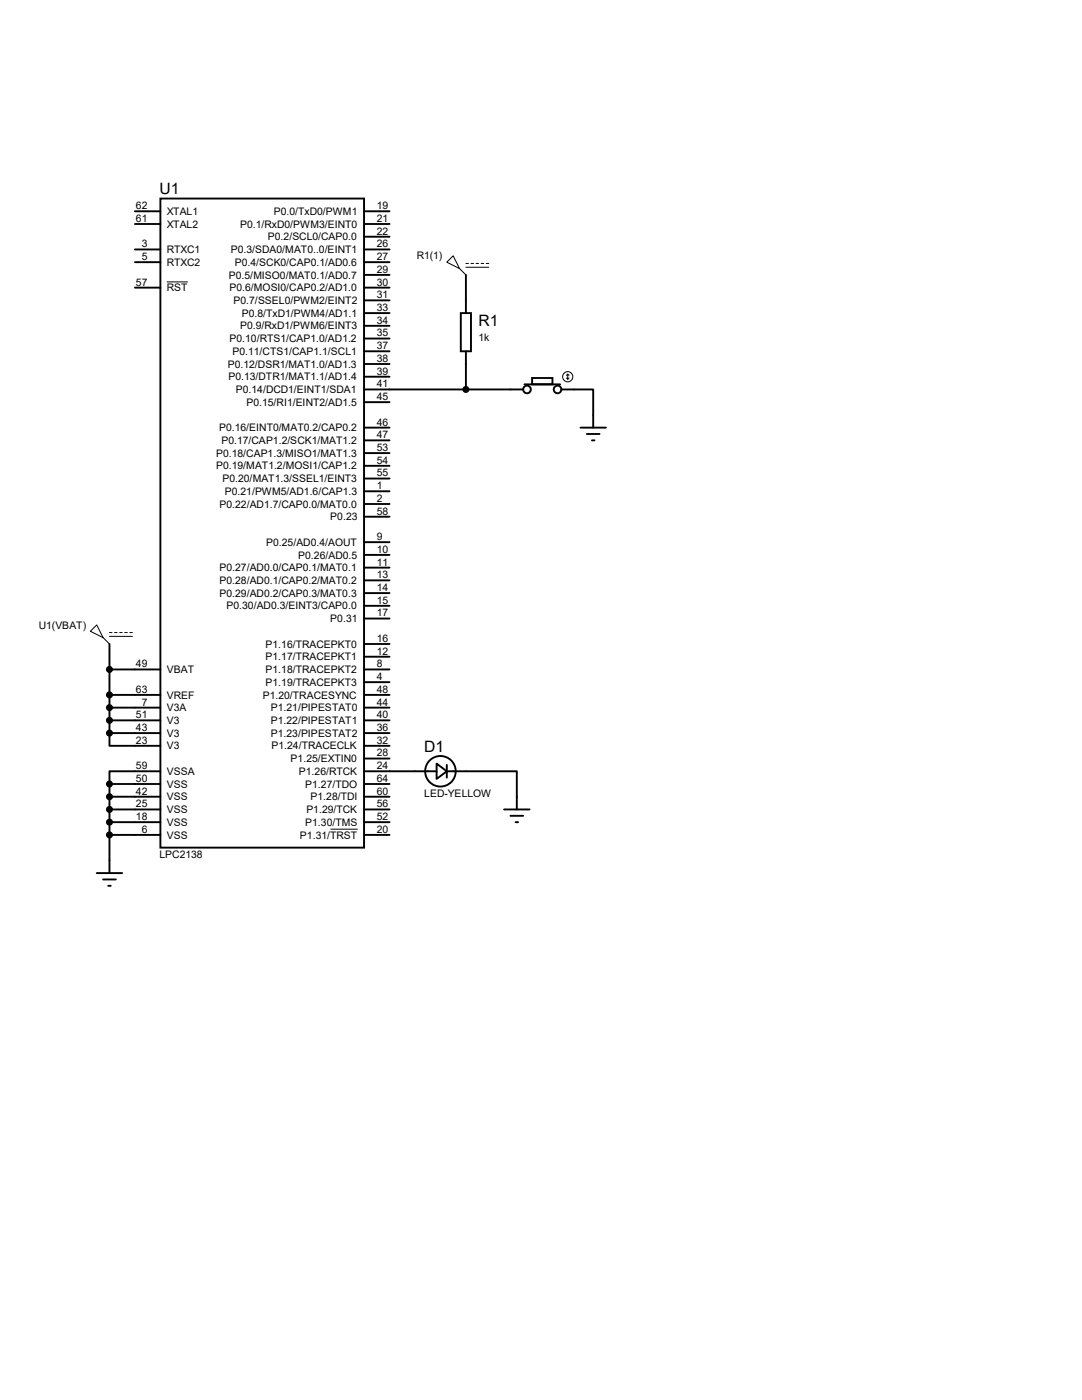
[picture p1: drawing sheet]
<svg xmlns="http://www.w3.org/2000/svg" width="216mm" height="279mm" viewBox="0 0 216 279" stroke-linecap="round" stroke-linejoin="round" font-family="sans-serif">
<defs><g id="words">
<g font-size="3.1">
<text x="31.8" y="38.8">U1</text>
<text x="95.5" y="65.2">R1</text>
<text x="84.7" y="150">D1</text>
</g>
<g font-size="2.1">
<text x="27.1" y="41.7">62</text>
<text x="75.2" y="41.7">19</text>
<text x="27.1" y="44.3">61</text>
<text x="33.3" y="42.9">XTAL1</text>
<text x="33.3" y="45.4">XTAL2</text>
<text x="47.9" y="45.4">P0.1/RxD0/PWM3/EINT0</text>
<text x="53.5" y="48">P0.2/SCL0/CAP0.0</text>
<text x="54.7" y="42.9">P0.0/TxD0/PWM1</text>
<text x="75.2" y="44.3">21</text>
<text x="75.2" y="46.8">22</text>
<text x="28.3" y="49.4">3</text>
<text x="28.3" y="51.9">5</text>
<text x="33.3" y="50.5">RTXC1</text>
<text x="33.3" y="53">RTXC2</text>
<text x="46.1" y="50.5">P0.3/SDA0/MAT0..0/EINT1</text>
<text x="46.9" y="53">P0.4/SCK0/CAP0.1/AD0.6</text>
<text x="75.2" y="49.4">26</text>
<text x="75.2" y="51.9">27</text>
<text x="83.1" y="51.8">R1(1)</text>
<text x="27.1" y="57">57</text>
<text x="33.3" y="58.1">RST</text>
<text x="45.7" y="55.6">P0.5/MISO0/MAT0.1/AD0.7</text>
<text x="45.8" y="58.1">P0.6/MOSI0/CAP0.2/AD1.0</text>
<text x="75.2" y="54.4">29</text>
<text x="75.2" y="57">30</text>
<text x="75.2" y="59.5">31</text>
<text x="46.6" y="60.7">P0.7/SSEL0/PWM2/EINT2</text>
<text x="47.9" y="65.7">P0.9/RxD1/PWM6/EINT3</text>
<text x="48.3" y="63.2">P0.8/TxD1/PWM4/AD1.1</text>
<text x="75.2" y="62.1">33</text>
<text x="75.2" y="64.6">34</text>
<text x="45.8" y="68.3">P0.10/RTS1/CAP1.0/AD1.2</text>
<text x="46.4" y="70.8">P0.11/CTS1/CAP1.1/SCL1</text>
<text x="75.2" y="67.1">35</text>
<text x="75.2" y="69.7">37</text>
<text x="95.5" y="68">1k</text>
<text x="45.5" y="73.4">P0.12/DSR1/MAT1.0/AD1.3</text>
<text x="45.6" y="75.9">P0.13/DTR1/MAT1.1/AD1.4</text>
<text x="75.2" y="72.2">38</text>
<text x="75.2" y="74.8">39</text>
<text x="75.2" y="77.3">41</text>
<text x="47.1" y="78.4">P0.14/DCD1/EINT1/SDA1</text>
<text x="49.2" y="81">P0.15/RI1/EINT2/AD1.5</text>
<text x="75.2" y="79.8">45</text>
<text x="43.7" y="86.1">P0.16/EINT0/MAT0.2/CAP0.2</text>
<text x="44.2" y="88.6">P0.17/CAP1.2/SCK1/MAT1.2</text>
<text x="75.2" y="84.9">46</text>
<text x="75.2" y="87.5">47</text>
<text x="43.1" y="91.1">P0.18/CAP1.3/MISO1/MAT1.3</text>
<text x="43.1" y="93.7">P0.19/MAT1.2/MOSI1/CAP1.2</text>
<text x="75.2" y="90">53</text>
<text x="75.2" y="92.5">54</text>
<text x="75.2" y="95.1">55</text>
<text x="43.8" y="101.3">P0.22/AD1.7/CAP0.0/MAT0.0</text>
<text x="44.4" y="96.2">P0.20/MAT1.3/SSEL1/EINT3</text>
<text x="44.9" y="98.8">P0.21/PWM5/AD1.6/CAP1.3</text>
<text x="75.2" y="97.6">1</text>
<text x="75.2" y="100.2">2</text>
<text x="65.9" y="103.8">P0.23</text>
<text x="75.2" y="102.7">58</text>
<text x="75.2" y="107.8">9</text>
<text x="53.1" y="108.9">P0.25/AD0.4/AOUT</text>
<text x="59.5" y="111.5">P0.26/AD0.5</text>
<text x="75.2" y="112.9">11</text>
<text x="75.2" y="110.3">10</text>
<text x="43.8" y="114">P0.27/AD0.0/CAP0.1/MAT0.1</text>
<text x="43.8" y="116.5">P0.28/AD0.1/CAP0.2/MAT0.2</text>
<text x="43.8" y="119.1">P0.29/AD0.2/CAP0.3/MAT0.3</text>
<text x="75.2" y="115.4">13</text>
<text x="75.2" y="117.9">14</text>
<text x="7.7" y="125.4">U1(VBAT)</text>
<text x="45.2" y="121.6">P0.30/AD0.3/EINT3/CAP0.0</text>
<text x="65.9" y="124.2">P0.31</text>
<text x="75.2" y="120.5">15</text>
<text x="75.2" y="123">17</text>
<text x="53" y="129.2">P1.16/TRACEPKT0</text>
<text x="53" y="131.8">P1.17/TRACEPKT1</text>
<text x="75.2" y="128.1">16</text>
<text x="75.2" y="130.6">12</text>
<text x="27.1" y="133.2">49</text>
<text x="33.3" y="134.3">VBAT</text>
<text x="53" y="134.3">P1.18/TRACEPKT2</text>
<text x="53" y="136.9">P1.19/TRACEPKT3</text>
<text x="75.2" y="133.2">8</text>
<text x="75.2" y="135.7">4</text>
<text x="27.1" y="138.3">63</text>
<text x="27.1" y="143.3">51</text>
<text x="28.3" y="140.8">7</text>
<text x="33.3" y="139.4">VREF</text>
<text x="33.3" y="141.9">V3A</text>
<text x="52.5" y="139.4">P1.20/TRACESYNC</text>
<text x="54.1" y="141.9">P1.21/PIPESTAT0</text>
<text x="75.2" y="138.3">48</text>
<text x="75.2" y="140.8">44</text>
<text x="75.2" y="143.3">40</text>
<text x="27.1" y="148.4">23</text>
<text x="27.1" y="145.9">43</text>
<text x="33.3" y="149.6">V3</text>
<text x="33.3" y="147">V3</text>
<text x="33.3" y="144.5">V3</text>
<text x="54.1" y="144.5">P1.22/PIPESTAT1</text>
<text x="54.1" y="147">P1.23/PIPESTAT2</text>
<text x="54.2" y="149.6">P1.24/TRACECLK</text>
<text x="75.2" y="145.9">36</text>
<text x="75.2" y="148.4">32</text>
<text x="27.1" y="153.5">59</text>
<text x="33.3" y="154.6">VSSA</text>
<text x="58" y="152.1">P1.25/EXTIN0</text>
<text x="59.6" y="154.6">P1.26/RTCK</text>
<text x="75.2" y="151">28</text>
<text x="75.2" y="153.5">24</text>
<text x="27.1" y="161.1">25</text>
<text x="27.1" y="158.6">42</text>
<text x="27.1" y="156">50</text>
<text x="33.3" y="159.7">VSS</text>
<text x="33.3" y="157.2">VSS</text>
<text x="60.9" y="157.2">P1.27/TDO</text>
<text x="62" y="159.7">P1.28/TDI</text>
<text x="75.2" y="156">64</text>
<text x="75.2" y="158.6">60</text>
<text x="75.2" y="161.1">56</text>
<text x="84.7" y="159">LED-YELLOW</text>
<text x="27.1" y="163.7">18</text>
<text x="28.3" y="166.2">6</text>
<text x="33.3" y="167.3">VSS</text>
<text x="33.3" y="164.8">VSS</text>
<text x="33.3" y="162.3">VSS</text>
<text x="59.9" y="167.3">P1.31/TRST</text>
<text x="60.9" y="164.8">P1.30/TMS</text>
<text x="61.1" y="162.3">P1.29/TCK</text>
<text x="75.2" y="163.7">52</text>
<text x="75.2" y="166.2">20</text>
<text x="31.8" y="171.2">LPC2138</text>
</g>
</g></defs>
<g fill="none" stroke="#000" stroke-width=".38">
<path d="M32 39.6h40.6v129.6h-40.6zM26.9 42.2h5.1M26.9 44.7h5.1M26.9 49.8h5.1M26.9 52.3h5.1M26.9 57.4h5.1M72.6 42.2h5.1M72.6 44.7h5.1M72.6 47.2h5.1M72.6 49.8h5.1M72.6 52.3h5.1M72.6 54.9h5.1"/>
<path d="M72.6 57.4h5.1M72.6 59.9h5.1M93 54.9v7.6M72.6 77.7h31.8M72.6 62.5h5.1M72.6 65h5.1M72.6 67.6h5.1M72.6 70.1h5.1M72.6 72.6h5.1M72.6 75.2h5.1M91.9 62.5h2.1v7.6h-2.1zM93 70.1v7.6"/>
<path d="M104.6 76.7h7.2M106.2 75.4h4v1.3h-4zM112 77.7h6.4v7.6M72.6 80.3h5.1M72.6 85.3h5.1M72.6 87.9h5.1M72.6 90.4h5.1M72.6 93h5.1M72.6 95.5h5.1M72.6 98h5.1M115.8 85.3h5.1M117.1 86.6h2.5"/>
<path d="M118.1 87.9h.5M72.6 100.6h5.1M72.6 103.1h5.1M72.6 108.2h5.1M72.6 113.3h5.1M72.6 115.8h5.1M72.6 118.4h5.1M72.6 110.7h5.1M21.8 128.5v17.8M21.8 133.6h10.2M21.8 138.7h10.2M72.6 133.6h5.1"/>
<path d="M72.6 138.7h5.1M72.6 120.9h5.1M72.6 128.5h5.1M72.6 131.1h5.1M72.6 136.1h5.1M72.6 123.4h5.1M21.8 146.3v2.5h10.2M21.8 156.5v17.7M21.8 141.2h10.2M21.8 143.8h10.2M21.8 146.3h10.2M21.8 159h10.2"/>
<path d="M21.8 156.5h10.2M32 153.9h-10.2v2.6M72.6 141.2h5.1M72.6 143.8h5.1M72.6 146.3h5.1M72.6 159h5.1M72.6 156.5h5.1M72.6 153.9h14.5M72.6 148.8h5.1M72.6 151.4h5.1M87.1 152.4l2.1 1.5-2.1 1.5zM89.2 153.9h13.9v7.6"/>
<path d="M89.2 152.7v2.5M19.3 174.2h5.1M20.6 175.5h2.5M21.6 176.8h.5M21.8 166.6h10.2M21.8 164.1h10.2M21.8 161.5h10.2M72.6 166.6h5.1M72.6 164.1h5.1M72.6 161.5h5.1M100.6 161.5h5.1M101.9 162.8h2.5"/>
<path d="M102.9 164.1h.5"/>
<circle cx="105.2" cy="77.7" r=".76"/>
<circle cx="111.3" cy="77.7" r=".76"/>
<circle cx="87.9" cy="153.9" r="3"/>
</g>
<g fill="none" stroke="#000" stroke-width=".2">
<path d="M33.3 56.3h4.2M89.2 52.3l1.2-1.2 1.3 2.5zM91.7 53.6l1.3 1.3M93 52.6h.5M93 53.3h4.5M94 52.6h.5M95 52.6h.5M96 52.6h.5M97 52.6h.5M113 75.4l.3 .3M113.3 74.7v1M113.3 74.7l-.3 .2"/>
<path d="M113.3 74.7l.2 .2M113.5 75.4l-.2 .3M19.3 124.7l1.3 2.6-2.6-1.3zM20.6 127.3l1.2 1.2M21.8 126.2h.6M21.8 127h4.6M22.9 126.2h.5M23.9 126.2h.5M24.9 126.2h.5M25.9 126.2h.5M66 165.5h5.4"/>
<circle cx="113.3" cy="75.2" r="1.02"/>
</g>
<g fill="#000" stroke="#000" stroke-width=".38">
<circle cx="93" cy="77.7" r=".51"/>
<circle cx="21.8" cy="133.6" r=".51"/>
<circle cx="21.8" cy="138.7" r=".51"/>
<circle cx="21.8" cy="141.2" r=".51"/>
<circle cx="21.8" cy="156.5" r=".51"/>
<circle cx="21.8" cy="143.8" r=".51"/>
<circle cx="21.8" cy="146.3" r=".51"/>
<circle cx="21.8" cy="159" r=".51"/>
<circle cx="21.8" cy="166.6" r=".51"/>
<circle cx="21.8" cy="161.5" r=".51"/>
<circle cx="21.8" cy="164.1" r=".51"/>
</g>
<use href="#words"/>
</svg>
